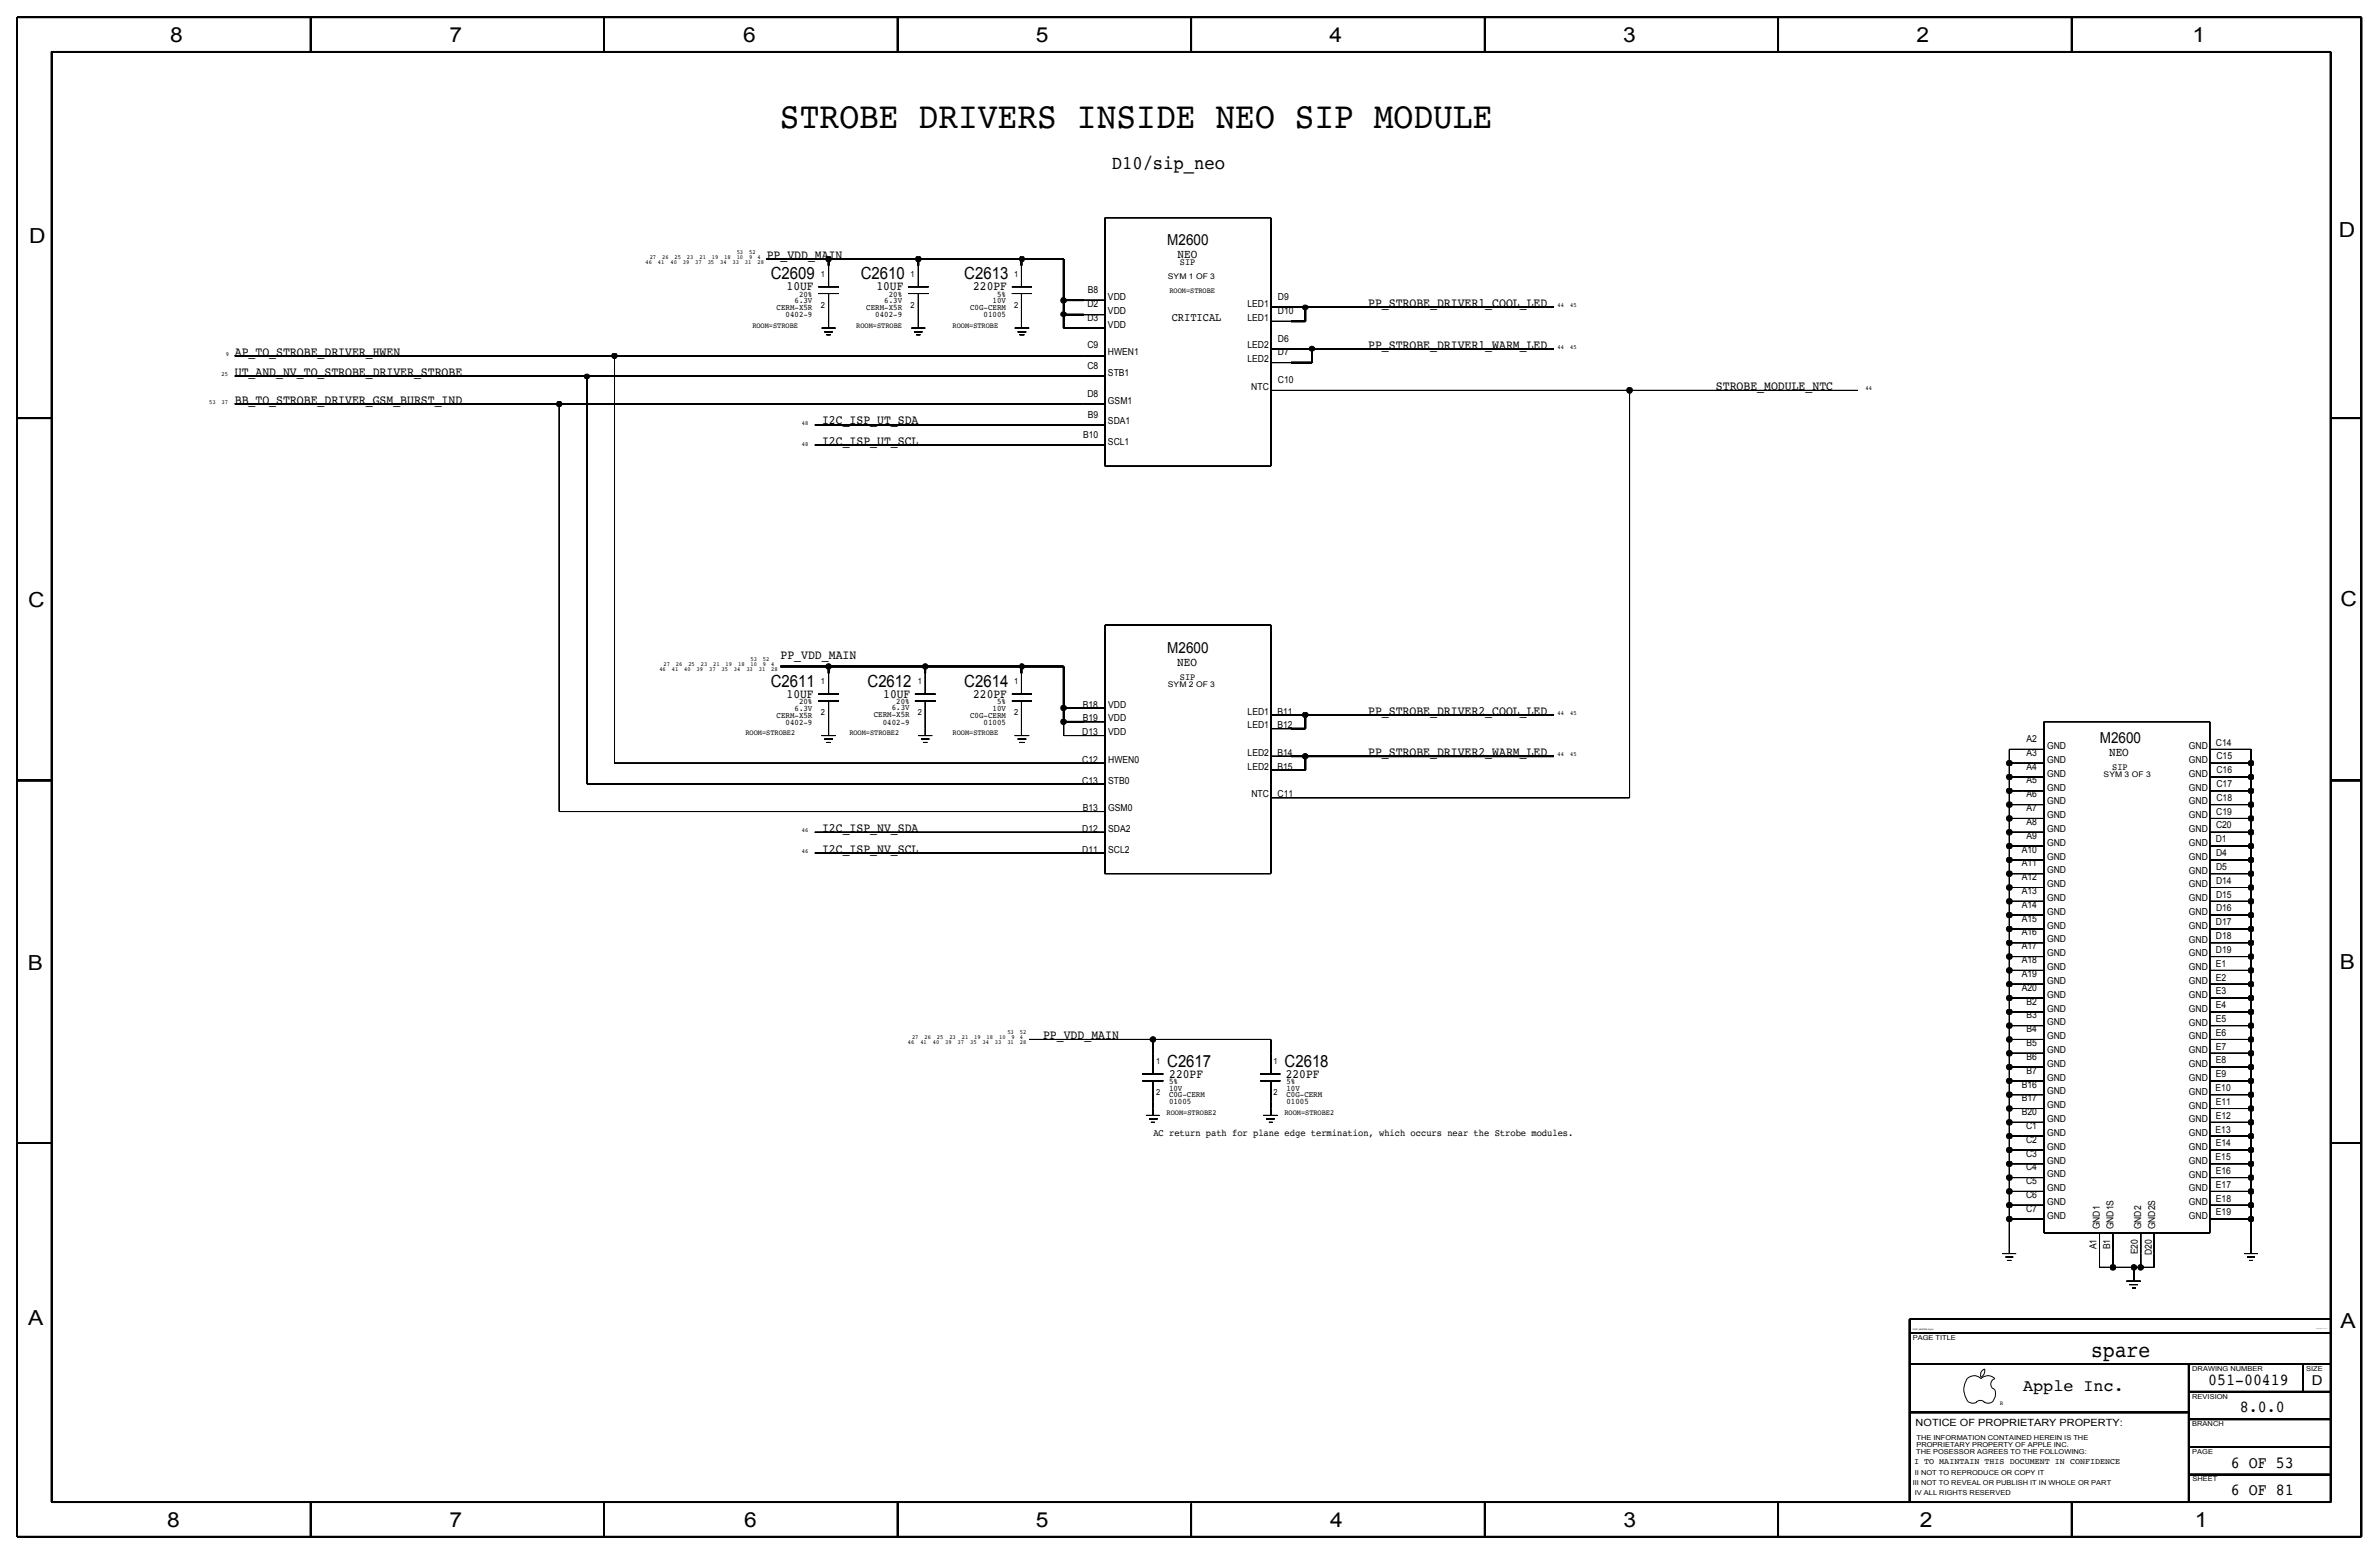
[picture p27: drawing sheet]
<svg xmlns="http://www.w3.org/2000/svg" width="875mm" height="572mm" viewBox="0 0 875 572" stroke-linecap="round" stroke-linejoin="round" font-family="sans-serif">
<defs><g id="words">
<text font-size="13.6" x="286.9" y="47.1">STROBE DRIVERS INSIDE NEO SIP MODULE</text>
<text font-size="8.1" x="769.2" y="499.1">spare</text>
<g font-size="7.6">
<text x="62.5" y="15.5">8</text>
<text x="165.4" y="15.5">7</text>
<text x="273.3" y="15.5">6</text>
<text x="381" y="15.5">5</text>
<text x="489" y="15.5">4</text>
<text x="597" y="15.5">3</text>
<text x="704.9" y="15.5">2</text>
<text x="806.5" y="15.5">1</text>
<text x="10.7" y="89.5">D</text>
<text x="860.3" y="87.2">D</text>
<text x="10.4" y="223.3">C</text>
<text x="860.8" y="222.8">C</text>
<text x="10.2" y="356.7">B</text>
<text x="860.6" y="356.4">B</text>
<text x="10.4" y="487.5">A</text>
<text x="860.8" y="488.2">A</text>
<text x="61.5" y="561.7">8</text>
<text x="165.4" y="561.7">7</text>
<text x="273.8" y="561.6">6</text>
<text x="381" y="561.7">5</text>
<text x="489.2" y="561.7">4</text>
<text x="597.1" y="561.6">3</text>
<text x="706.2" y="561.7">2</text>
<text x="807.3" y="561.7">1</text>
</g>
<text font-size="7.1" x="409" y="62.3">D10/sip_neo</text>
<g font-size="6.2">
<text x="283.5" y="102.8">C2609</text>
<text x="316.6" y="102.8">C2610</text>
<text x="354.7" y="102.8">C2613</text>
<text x="283.5" y="252.6">C2611</text>
<text x="319.1" y="252.6">C2612</text>
<text x="354.7" y="252.6">C2614</text>
<text x="429.3" y="392.4">C2617</text>
<text x="472.5" y="392.4">C2618</text>
<text x="812.2" y="509.3">051-00419</text>
<text x="744.2" y="511.5">Apple Inc.</text>
<text x="823.9" y="519.4">8.0.0</text>
<text x="820.6" y="539.7">6 OF 53</text>
<text x="820.6" y="549.9">6 OF 81</text>
</g>
<g font-size="5.6">
<text x="429.4" y="90.2">M2600</text>
<text x="429.4" y="240">M2600</text>
<text x="772.3" y="273.1">M2600</text>
</g>
<text font-size="5" x="850.3" y="509.3">D</text>
<g font-size="4.7">
<text x="282" y="95.2">PP_VDD_MAIN</text>
<text x="289.3" y="106.8">10UF</text>
<text x="322.3" y="106.8">10UF</text>
<text x="357.9" y="106.8">220PF</text>
<text x="503.2" y="112.9">PP_STROBE_DRIVER1_COOL_LED</text>
<text x="86.4" y="130.8">AP_TO_STROBE_DRIVER_HWEN</text>
<text x="503.2" y="128.2">PP_STROBE_DRIVER1_WARM_LED</text>
<text x="86.4" y="138.4">UT_AND_NV_TO_STROBE_DRIVER_STROBE</text>
<text x="631.1" y="143.5">STROBE_MODULE_NTC</text>
<text x="86.4" y="148.5">BB_TO_STROBE_DRIVER_GSM_BURST_IND</text>
<text x="302.3" y="156.1">I2C_ISP_UT_SDA</text>
<text x="302.3" y="163.7">I2C_ISP_UT_SCL</text>
<text x="287.1" y="242.5">PP_VDD_MAIN</text>
<text x="289.3" y="256.6">10UF</text>
<text x="324.9" y="256.6">10UF</text>
<text x="357.9" y="256.6">220PF</text>
<text x="503.2" y="262.8">PP_STROBE_DRIVER2_COOL_LED</text>
<text x="503.2" y="278.1">PP_STROBE_DRIVER2_WARM_LED</text>
<text x="302.3" y="306">I2C_ISP_NV_SDA</text>
<text x="302.3" y="313.6">I2C_ISP_NV_SCL</text>
<text x="383.7" y="382.2">PP_VDD_MAIN</text>
<text x="430.1" y="396.3">220PF</text>
<text x="472.9" y="396.3">220PF</text>
</g>
<g font-size="4.5">
<text x="433.1" y="95">NEO</text>
<text x="433" y="245.1">NEO</text>
<text x="775.8" y="278.1">NEO</text>
</g>
<text font-size="4.3" x="431" y="118">CRITICAL</text>
<text font-size="3.7" x="704.6" y="524.5">NOTICE OF PROPRIETARY PROPERTY:</text>
<text font-size="3.6" x="424.2" y="417.8">AC return path for plane edge termination, which occurs near the Strobe modules.</text>
<g font-size="3.5">
<text x="434" y="97.5">SIP</text>
<text x="400.1" y="107.8">B8</text>
<text x="400" y="112.9">D2</text>
<text x="407.5" y="110.4">VDD</text>
<text x="458.8" y="112.9">LED1</text>
<text x="470" y="110.4">D9</text>
<text x="400" y="118">D3</text>
<text x="407.5" y="115.5">VDD</text>
<text x="458.8" y="118">LED1</text>
<text x="470" y="115.4">D10</text>
<text x="407.5" y="120.5">VDD</text>
<text x="470" y="125.6">D6</text>
<text x="400" y="128.1">C9</text>
<text x="407.5" y="130.7">HWEN1</text>
<text x="458.8" y="128.2">LED2</text>
<text x="470" y="130.7">D7</text>
<text x="400" y="135.8">C8</text>
<text x="458.8" y="133.2">LED2</text>
<text x="407.5" y="138.3">STB1</text>
<text x="460.2" y="143.4">NTC</text>
<text x="470" y="140.9">C10</text>
<text x="400" y="145.9">D8</text>
<text x="407.5" y="148.5">GSM1</text>
<text x="400.1" y="153.6">B9</text>
<text x="398.4" y="161.2">B10</text>
<text x="407.5" y="156.1">SDA1</text>
<text x="407.5" y="163.7">SCL1</text>
<text x="434" y="250.1">SIP</text>
<text x="398.2" y="260.2">B18</text>
<text x="407.6" y="260.2">VDD</text>
<text x="458.9" y="262.8">LED1</text>
<text x="469.9" y="262.8">B11</text>
<text x="398.2" y="265.3">B19</text>
<text x="407.6" y="265.3">VDD</text>
<text x="458.9" y="267.9">LED1</text>
<text x="469.9" y="267.9">B12</text>
<text x="398.1" y="270.4">D13</text>
<text x="407.6" y="270.4">VDD</text>
<text x="745.4" y="272.9">A2</text>
<text x="752.9" y="275.5">GND</text>
<text x="805.1" y="275.5">GND</text>
<text x="815" y="274.2">C14</text>
<text x="398.1" y="280.6">C12</text>
<text x="407.6" y="280.6">HWEN0</text>
<text x="458.9" y="278">LED2</text>
<text x="469.9" y="278">B14</text>
<text x="745.4" y="277.9">A3</text>
<text x="752.9" y="280.6">GND</text>
<text x="805.1" y="280.6">GND</text>
<text x="815.2" y="279.3">C15</text>
<text x="458.9" y="283.1">LED2</text>
<text x="469.9" y="283.1">B15</text>
<text x="745.4" y="283">A4</text>
<text x="752.9" y="285.6">GND</text>
<text x="776.9" y="283.1">SIP</text>
<text x="805.1" y="285.7">GND</text>
<text x="815.2" y="284.3">C16</text>
<text x="398.1" y="288.2">C13</text>
<text x="407.6" y="288.2">STB0</text>
<text x="460.3" y="293.3">NTC</text>
<text x="469.9" y="293.3">C11</text>
<text x="745.4" y="293.2">A6</text>
<text x="745.4" y="288.1">A5</text>
<text x="752.9" y="290.7">GND</text>
<text x="805.1" y="290.8">GND</text>
<text x="815.2" y="289.4">C17</text>
<text x="398.2" y="298.4">B13</text>
<text x="407.6" y="298.3">GSM0</text>
<text x="745.4" y="298.3">A7</text>
<text x="752.9" y="295.8">GND</text>
<text x="805.1" y="295.8">GND</text>
<text x="815.2" y="299.6">C19</text>
<text x="815.2" y="294.5">C18</text>
<text x="398.1" y="306">D12</text>
<text x="407.6" y="306">SDA2</text>
<text x="745.4" y="303.4">A8</text>
<text x="752.9" y="306">GND</text>
<text x="752.9" y="300.9">GND</text>
<text x="805.1" y="300.9">GND</text>
<text x="815.1" y="304.7">C20</text>
<text x="745.4" y="308.4">A9</text>
<text x="752.9" y="311">GND</text>
<text x="805.1" y="306">GND</text>
<text x="805.1" y="311.1">GND</text>
<text x="815" y="309.8">D1</text>
<text x="398.1" y="313.6">D11</text>
<text x="407.6" y="313.6">SCL2</text>
<text x="743.6" y="313.5">A10</text>
<text x="752.9" y="316.1">GND</text>
<text x="805.1" y="316.2">GND</text>
<text x="815.1" y="314.8">D4</text>
<text x="743.6" y="323.7">A12</text>
<text x="743.6" y="318.6">A11</text>
<text x="752.9" y="321.2">GND</text>
<text x="805.1" y="321.3">GND</text>
<text x="815.1" y="319.9">D5</text>
<text x="743.6" y="328.8">A13</text>
<text x="752.9" y="326.3">GND</text>
<text x="805.1" y="326.4">GND</text>
<text x="815.1" y="325">D14</text>
<text x="743.6" y="333.9">A14</text>
<text x="752.9" y="331.4">GND</text>
<text x="805.1" y="331.4">GND</text>
<text x="815.1" y="335.2">D16</text>
<text x="815.1" y="330.1">D15</text>
<text x="743.6" y="338.9">A15</text>
<text x="752.9" y="341.5">GND</text>
<text x="752.9" y="336.4">GND</text>
<text x="805.1" y="336.5">GND</text>
<text x="805.1" y="341.6">GND</text>
<text x="815" y="340.3">D17</text>
<text x="743.6" y="344">A16</text>
<text x="752.9" y="346.6">GND</text>
<text x="805.1" y="346.7">GND</text>
<text x="815" y="345.3">D18</text>
<text x="743.6" y="349.1">A17</text>
<text x="752.9" y="351.7">GND</text>
<text x="805.1" y="351.8">GND</text>
<text x="815" y="350.4">D19</text>
<text x="743.6" y="359.3">A19</text>
<text x="743.6" y="354.2">A18</text>
<text x="752.9" y="356.8">GND</text>
<text x="805.1" y="356.8">GND</text>
<text x="815" y="355.5">E1</text>
<text x="743.6" y="364.4">A20</text>
<text x="752.9" y="361.9">GND</text>
<text x="805.1" y="361.9">GND</text>
<text x="815" y="365.7">E3</text>
<text x="815" y="360.6">E2</text>
<text x="745.4" y="369.4">B2</text>
<text x="752.9" y="367">GND</text>
<text x="805.1" y="367">GND</text>
<text x="815" y="370.8">E4</text>
<text x="745.4" y="374.5">B3</text>
<text x="752.9" y="377.1">GND</text>
<text x="752.9" y="372">GND</text>
<text x="805.1" y="377.2">GND</text>
<text x="805.1" y="372.1">GND</text>
<text x="815" y="375.8">E5</text>
<text x="745.4" y="379.6">B4</text>
<text x="752.9" y="382.2">GND</text>
<text x="805.1" y="382.3">GND</text>
<text x="815" y="380.9">E6</text>
<text x="745.4" y="389.8">B6</text>
<text x="745.4" y="384.7">B5</text>
<text x="752.9" y="387.3">GND</text>
<text x="805.1" y="387.3">GND</text>
<text x="815" y="386">E7</text>
<text x="745.4" y="394.9">B7</text>
<text x="752.9" y="392.3">GND</text>
<text x="805.1" y="392.4">GND</text>
<text x="815" y="391.1">E8</text>
<text x="743.6" y="399.9">B16</text>
<text x="752.9" y="397.4">GND</text>
<text x="805.1" y="397.5">GND</text>
<text x="814.9" y="401.3">E10</text>
<text x="815" y="396.2">E9</text>
<text x="743.6" y="405">B17</text>
<text x="752.9" y="407.6">GND</text>
<text x="752.9" y="402.5">GND</text>
<text x="805.1" y="407.7">GND</text>
<text x="805.1" y="402.6">GND</text>
<text x="815" y="406.3">E11</text>
<text x="743.6" y="410.1">B20</text>
<text x="752.9" y="412.7">GND</text>
<text x="805.1" y="412.7">GND</text>
<text x="815" y="411.4">E12</text>
<text x="745.2" y="415.2">C1</text>
<text x="752.9" y="417.8">GND</text>
<text x="805.1" y="417.8">GND</text>
<text x="814.9" y="416.5">E13</text>
<text x="745.2" y="425.4">C3</text>
<text x="745.2" y="420.3">C2</text>
<text x="752.9" y="422.8">GND</text>
<text x="805.1" y="422.9">GND</text>
<text x="815" y="421.6">E14</text>
<text x="745.2" y="430.4">C4</text>
<text x="752.9" y="427.9">GND</text>
<text x="805.1" y="428">GND</text>
<text x="814.9" y="426.7">E15</text>
<text x="815" y="431.8">E16</text>
<text x="745.2" y="435.5">C5</text>
<text x="752.9" y="433">GND</text>
<text x="805.1" y="433.1">GND</text>
<text x="815" y="436.8">E17</text>
<text x="745.2" y="440.6">C6</text>
<text x="752.9" y="443.2">GND</text>
<text x="752.9" y="438.1">GND</text>
<text x="805.1" y="443.2">GND</text>
<text x="805.1" y="438.2">GND</text>
<text x="815" y="441.9">E18</text>
<text x="745.2" y="445.7">C7</text>
<text x="752.9" y="448.2">GND</text>
<text x="805.1" y="448.3">GND</text>
<text x="815" y="447">E19</text>
<text x="772.3" y="452.1" transform="rotate(-90 772.3 452.1)">GND1</text>
<text x="777.4" y="452.1" transform="rotate(-90 777.4 452.1)">GND1S</text>
<text x="787.6" y="452.1" transform="rotate(-90 787.6 452.1)">GND2</text>
<text x="792.6" y="452.1" transform="rotate(-90 792.6 452.1)">GND2S</text>
<text x="771.1" y="459.5" transform="rotate(-90 771.1 459.5)">A1</text>
<text x="776.2" y="459.5" transform="rotate(-90 776.2 459.5)">B1</text>
<text x="786.4" y="461.3" transform="rotate(-90 786.4 461.3)">E20</text>
<text x="791.4" y="461.4" transform="rotate(-90 791.4 461.4)">D20</text>
</g>
<g font-size="3.1">
<text x="301.9" y="101.7">1</text>
<text x="334.9" y="101.7">1</text>
<text x="373.1" y="101.7">1</text>
<text x="285.6" y="113.9">CERM-X5R</text>
<text x="292.2" y="111.4">6.3V</text>
<text x="293.9" y="109.1">20%</text>
<text x="301.9" y="113.1">2</text>
<text x="318.6" y="114">CERM-X5R</text>
<text x="325.2" y="111.4">6.3V</text>
<text x="326.9" y="109.1">20%</text>
<text x="334.9" y="113.1">2</text>
<text x="356.8" y="114">C0G-CERM</text>
<text x="365.1" y="111.4">10V</text>
<text x="366.7" y="109.1">5%</text>
<text x="373.1" y="113.1">2</text>
<text x="288.9" y="116.5">0402-9</text>
<text x="321.9" y="116.5">0402-9</text>
<text x="361.8" y="116.5">01005</text>
<text x="301.9" y="251.5">1</text>
<text x="337.6" y="251.5">1</text>
<text x="373.1" y="251.5">1</text>
<text x="285.6" y="263.9">CERM-X5R</text>
<text x="292.2" y="261.4">6.3V</text>
<text x="293.9" y="259.1">20%</text>
<text x="301.9" y="262.9">2</text>
<text x="321.4" y="263.8">CERM-X5R</text>
<text x="328" y="261.2">6.3V</text>
<text x="329.6" y="258.9">20%</text>
<text x="337.6" y="262.9">2</text>
<text x="356.8" y="263.9">C0G-CERM</text>
<text x="365.1" y="261.4">10V</text>
<text x="366.7" y="259.1">5%</text>
<text x="373.1" y="262.9">2</text>
<text x="288.9" y="266.4">0402-9</text>
<text x="324.7" y="266.4">0402-9</text>
<text x="361.8" y="266.4">01005</text>
<text x="425.3" y="391.1">1</text>
<text x="468.5" y="391.1">1</text>
<text x="430" y="401.1">10V</text>
<text x="430" y="398.8">5%</text>
<text x="473.2" y="398.8">5%</text>
<text x="473.2" y="401.1">10V</text>
<text x="425.3" y="402.6">2</text>
<text x="430" y="406.2">01005</text>
<text x="430" y="403.6">C0G-CERM</text>
<text x="468.5" y="402.6">2</text>
<text x="473.2" y="406.2">01005</text>
<text x="473.2" y="403.6">C0G-CERM</text>
<text x="704.1" y="538.5">I TO MAINTAIN THIS DOCUMENT IN CONFIDENCE</text>
</g>
<g font-size="2.9">
<text x="429.6" y="102.7">SYM 1 OF 3</text>
<text x="430.1" y="107.8">ROOM=STROBE</text>
<text x="276.7" y="120.6">ROOM=STROBE</text>
<text x="314.9" y="120.6">ROOM=STROBE</text>
<text x="350.4" y="120.6">ROOM=STROBE</text>
<text x="429.6" y="252.6">SYM 2 OF 3</text>
<text x="274.2" y="270.4">ROOM=STROBE2</text>
<text x="312.4" y="270.4">ROOM=STROBE2</text>
<text x="350.4" y="270.4">ROOM=STROBE</text>
<text x="773.7" y="285.7">SYM 3 OF 3</text>
<text x="429.1" y="410.2">ROOM=STROBE2</text>
<text x="472.4" y="410.2">ROOM=STROBE2</text>
</g>
<g font-size="2.5">
<text x="703.5" y="492.8">PAGE TITLE</text>
<text x="806.3" y="504.2">DRAWING NUMBER</text>
<text x="848.2" y="504.2">SIZE</text>
<text x="806.3" y="514.4">REVISION</text>
<text x="806.3" y="524.5">BRANCH</text>
<text x="704.9" y="532.1">PROPRIETARY PROPERTY OF APPLE INC.</text>
<text x="704.9" y="529.6">THE INFORMATION CONTAINED HEREIN IS THE</text>
<text x="704.8" y="534.7">THE POSESSOR AGREES TO THE FOLLOWING:</text>
<text x="806.3" y="534.7">PAGE</text>
<text x="704.3" y="542.3">II NOT TO REPRODUCE OR COPY IT</text>
<text x="806.4" y="544.8">SHEET</text>
<text x="703.5" y="546.1">III NOT TO REVEAL OR PUBLISH IT IN WHOLE OR PART</text>
<text x="704.3" y="549.9">IV ALL RIGHTS RESERVED</text>
</g>
<g font-size="2.3">
<text x="239" y="95.2">27</text>
<text x="243.5" y="95.2">26</text>
<text x="248.1" y="95.2">25</text>
<text x="252.7" y="95.2">23</text>
<text x="257.3" y="95.2">21</text>
<text x="261.8" y="95.2">19</text>
<text x="266.4" y="95.2">18</text>
<text x="271" y="93.4">53</text>
<text x="271" y="95.2">10</text>
<text x="275.5" y="93.4">52</text>
<text x="275.5" y="95.2">9</text>
<text x="278.6" y="95.2">4</text>
<text x="237.4" y="97.1">46</text>
<text x="242" y="97.1">41</text>
<text x="246.6" y="97.1">40</text>
<text x="251.2" y="97.1">39</text>
<text x="255.7" y="97.1">37</text>
<text x="260.3" y="97.1">35</text>
<text x="264.9" y="97.1">34</text>
<text x="269.4" y="97.1">33</text>
<text x="274" y="97.1">31</text>
<text x="278.6" y="97.1">28</text>
<text x="572.9" y="113">44</text>
<text x="577.5" y="113">45</text>
<text x="83.1" y="130.8">9</text>
<text x="572.9" y="128.2">44</text>
<text x="577.5" y="128.2">45</text>
<text x="81.5" y="138.4">25</text>
<text x="686.2" y="143.5">44</text>
<text x="77" y="148.6">53</text>
<text x="81.5" y="148.6">37</text>
<text x="294.9" y="156.2">48</text>
<text x="294.9" y="163.9">48</text>
<text x="244" y="245.1">27</text>
<text x="248.6" y="245.1">26</text>
<text x="253.2" y="245.1">25</text>
<text x="257.8" y="245.1">23</text>
<text x="262.3" y="245.1">21</text>
<text x="266.9" y="245.1">19</text>
<text x="271.5" y="245.1">18</text>
<text x="276" y="243.3">53</text>
<text x="276" y="245.1">10</text>
<text x="280.6" y="243.3">52</text>
<text x="280.6" y="245.1">9</text>
<text x="283.7" y="245.1">4</text>
<text x="242.5" y="246.9">46</text>
<text x="247.1" y="246.9">41</text>
<text x="251.7" y="246.9">40</text>
<text x="256.2" y="246.9">39</text>
<text x="260.8" y="246.9">37</text>
<text x="265.4" y="246.9">35</text>
<text x="269.9" y="246.9">34</text>
<text x="274.5" y="246.9">33</text>
<text x="279.1" y="246.9">31</text>
<text x="283.7" y="246.9">28</text>
<text x="572.9" y="262.9">44</text>
<text x="577.5" y="262.9">45</text>
<text x="572.9" y="278.1">44</text>
<text x="577.5" y="278.1">45</text>
<text x="294.9" y="306">46</text>
<text x="294.9" y="313.7">46</text>
<text x="335.5" y="382.3">27</text>
<text x="340" y="382.3">26</text>
<text x="344.6" y="382.3">25</text>
<text x="349.2" y="382.3">23</text>
<text x="353.8" y="382.3">21</text>
<text x="358.3" y="382.3">19</text>
<text x="362.9" y="382.3">18</text>
<text x="367.5" y="382.3">10</text>
<text x="370.5" y="380.4">53</text>
<text x="372" y="382.3">9</text>
<text x="375.1" y="382.3">4</text>
<text x="375.1" y="380.4">52</text>
<text x="333.9" y="384.1">46</text>
<text x="338.5" y="384.1">41</text>
<text x="343.1" y="384.1">40</text>
<text x="347.7" y="384.1">39</text>
<text x="352.2" y="384.1">37</text>
<text x="356.8" y="384.1">35</text>
<text x="361.4" y="384.1">34</text>
<text x="365.9" y="384.1">33</text>
<text x="370.5" y="384.1">31</text>
<text x="375.1" y="384.1">28</text>
</g>
<text font-size="2.2" x="735.5" y="516.8">R</text>
<text font-size=".9" x="703.5" y="489">SYNC_MASTER=Sync</text>
<text font-size=".4" x="851.9" y="488.9">SYNC_DATE=05/17/2016</text>
</g></defs>
<g fill="none" stroke="#000" stroke-width=".37">
<path d="M304.8 97.7v7.8M337.8 97.7v7.8M375.7 97.7v7.8M406.4 80.1h61h-61h61v91.4v-91.4v91.4h-61h61h-61zM301 105.5h7.6M301 108h7.6M304.8 108v12.7M334 105.5h7.6M334 108h7.6M337.8 108v12.7M372.2 105.5h7.4M372.2 108h7.4"/>
<path d="M375.7 108v12.7M398.6 115.7h7.8M398.6 110.4h7.8M467.4 112.9h7.4M467.4 118.2h7.4M86.3 130.9h320.1M86.3 138.3h129.6M215.9 138.3h190.5M215.9 138.3v150v-150v150h190.5M226 130.9v149.8v-149.8v149.8h180.4M302.2 120.7h5.1M303.2 122.1h3.1"/>
<path d="M304 123.1h1.5M335.2 120.7h5.1M336.2 122.1h3.1M337 123.1h1.5M373.2 120.7h5.3M374.3 122.1h3.2M375 123.1h1.8M398.6 120.7h7.8M467.4 128.4h7.4M467.4 133.4h7.4M86.3 148.5h320.1M205.7 148.5v150v-150v150h200.7"/>
<path d="M299.7 156.3h106.7M467.4 143.6h132M599.4 143.6v149.8v-149.8v149.8h-132M599.4 143.6h83.9M299.7 163.7h106.7M406.4 229.9h61v91.4v-91.4v91.4h-61h61h-61v-91.4v91.4v-91.4h61zM301 255.3h7.6M301 257.8h7.6M304.8 257.8v12.7M304.8 247.7v7.6M336.5 255.3h7.6M336.5 257.8h7.6"/>
<path d="M340.3 257.8v12.7M340.3 247.7v7.6M372.2 255.3h7.4M372.2 257.8h7.4M375.7 257.8v12.7M375.7 247.7v7.6M302.2 270.5h5.1M303.2 271.8h3.1M304 273.1h1.5M337.8 270.5h5.1M338.8 271.8h3M339.5 273.1h1.6"/>
<path d="M373.2 270.5h5.3M374.3 271.8h3.2M375 273.1h1.8M391.2 265.4v5.1v-5.1v5.1h15.2M398.6 265.4h7.8M398.6 260.4h7.8M467.4 262.9h7.4M467.4 268h7.4M467.4 278.1h7.4M751.8 275.6h-12.7h4.9h-4.9v5.1M751.8 265.4v188v-188h61h-61h61v188v-188v188h-61h61h-61zM812.8 275.6h15.2h-7.8h7.8v5.1"/>
<path d="M467.4 283.2h7.4M739.1 295.9h12.7M739.1 295.9v5.1M751.8 280.7h-12.7h4.9h-4.9v5.1M751.8 285.8h-12.7h4.9h-4.9v5M751.8 290.8h-12.7h4.9h-4.9v5.1M812.8 280.7h15.2M812.8 285.8h15.2h-7.8h7.8v5M812.8 290.8h15.2h-7.8h7.8v5.1M812.8 295.9h15.2h-7.8h7.8v5.1M828 280.7v5.1M299.7 313.7h106.7"/>
<path d="M299.7 306.1h106.7M739.1 301h12.7M739.1 301v5.1M739.1 316.2h12.7M739.1 316.2v5.1M751.8 306.1h-12.7h4.9h-4.9v5.1M751.8 311.2h-12.7h4.9h-4.9v5M812.8 301h15.2h-7.8h7.8v5.1M812.8 306.1h15.2h-7.8h7.8v5.1M812.8 311.2h15.2h-7.8h7.8v5M812.8 316.2h15.2h-7.8h7.8v5.1M739.1 331.5h12.7"/>
<path d="M739.1 331.5v5.1M751.8 321.3h-12.7h4.9h-4.9v5.1M751.8 326.4h-12.7h4.9h-4.9v5.1M751.8 336.6h-12.7h4.9h-4.9v5M812.8 321.3h15.2h-7.8h7.8v5.1M812.8 326.4h15.2M812.8 331.5h15.2h-7.8h7.8v5.1M812.8 336.6h15.2h-7.8h7.8v5M828 326.4v5.1M739.1 356.9h12.7M739.1 356.9v5.1M751.8 341.6h-12.7h4.9h-4.9v5.1"/>
<path d="M751.8 346.7h-12.7h4.9h-4.9v5.1M751.8 351.8h-12.7h4.9h-4.9v5.1M812.8 341.6h15.2M812.8 346.7h15.2h-7.8h7.8v5.1M812.8 351.8h15.2h-7.8h7.8v5.1M812.8 356.9h15.2h-7.8h7.8v5.1M828 341.6v5.1M739.1 367h12.7M739.1 367v5.1M739.1 372.1h12.7M739.1 372.1v5.1M751.8 362h-12.7h4.9h-4.9v5"/>
<path d="M751.8 377.2h-12.7h4.9h-4.9v5.1M812.8 362h15.2h-7.8h7.8v5M812.8 367h15.2M812.8 372.1h15.2M812.8 377.2h15.2M828 367v5.1M828 372.1v5.1M828 377.2v5.1M378.5 382.3h45.5M420.2 395h7.7M420.2 397.5h7.7M424 397.5v12.7"/>
<path d="M424 382.3h43.4h-43.4h43.4v12.7M424 382.3v12.7M463.5 395h7.5M463.5 397.5h7.5M467.4 397.5v12.7M739.1 382.3h12.7M739.1 382.3v5.1M739.1 397.5h12.7M739.1 397.5v5.1M751.8 387.4h-12.7h4.9h-4.9v5M751.8 392.4h-12.7h4.9h-4.9v5.1M812.8 382.3h15.2h-7.8h7.8v5.1"/>
<path d="M812.8 387.4h15.2M812.8 392.4h15.2M812.8 397.5h15.2M828 387.4v5M828 392.4v5.1M828 397.5v5.1M421.6 410.2h4.9M422.6 411.5h3.2M423.3 412.8h1.4M464.6 410.2h5.3M465.7 411.5h3.1M466.7 412.8h1.4"/>
<path d="M739.1 407.7h12.7M739.1 407.7v5.1M751.8 402.6h-12.7h4.9h-4.9v5.1M751.8 412.8h-12.7h4.9h-4.9v5M751.8 417.8h-12.7h4.9h-4.9v5.1M812.8 402.6h15.2h-7.8h7.8v5.1M812.8 407.7h15.2M812.8 412.8h15.2h-7.8h7.8v5M812.8 417.8h15.2h-7.8h7.8v5.1M828 407.7v5.1M739.1 433.1h12.7M739.1 433.1v5"/>
<path d="M751.8 422.9h-12.7h4.9h-4.9v5.1M751.8 428h-12.7h4.9h-4.9v5.1M751.8 438.1h-12.7h4.9h-4.9v5.1M812.8 422.9h15.2M812.8 428h15.2h-7.8h7.8v5.1M812.8 433.1h15.2M812.8 438.1h15.2h-7.8h7.8v5.1M828 422.9v5.1M828 433.1v5M739.1 443.2v5.1M739.1 443.2h12.7M739.1 448.3v12.7"/>
<path d="M739.1 448.3h12.7M772.2 453.4v12.7v-5.1v5.1h5M777.2 453.4v12.7M787.4 453.4v12.7M792.3 453.4v12.7v-5.1v5.1h-4.9M812.8 443.2h15.2M812.8 448.3h15.2M828 443.2v5.1M828 448.3v12.7M736.6 461h4.9M737.7 462.3h2.8M738.4 463.6h1.4"/>
<path d="M777.2 466.1h7.7M782.1 471.2h5.3M783.2 472.4h3.1M784.2 473.7h1.4M784.9 466.1h2.5M784.9 466.1v5.1M825.5 461h4.9M826.6 462.3h2.8M827.3 463.6h1.4M724.1 515.6l.5 .2a2.67 2.67 0 0 0 2.5-.2M726.8 515.7a2.09 2.09 0 0 1 3.1 0M728.6 506.5a2.69 2.69 0 0 0 1.3-3 2.26 2.26 0 0 0-1.3 3"/>
<path d="M729.7 515.6l.4 .2a2.67 2.67 0 0 0 2.6-.2M733.7 511.1a4.5 4.5 0 0 1-1 4.6M733.8 511a2.08 2.08 0 0 1-1.6-2 2.08 2.08 0 0 1 1.6-2 3.5 3.5 0 0 0-5.2 0 3.5 3.5 0 0 0-3.9-.8 3.5 3.5 0 0 0-2.2 3.3 7.1 7.1 0 0 0 1.6 6.2"/>
</g>
<g fill="none" stroke="#000" stroke-width=".6" stroke-linecap="butt">
<path d="M6.3 6.4v558.7v-558.7h862.2h-862.2h862.2v558.7v-558.7v558.7h-862.2h862.2h-862.2zM19 19.1v533.4v-533.4h838.2h-838.2h838.2v533.4v-533.4v533.4h-838.2h838.2h-838.2zM114.3 6.4v12.7M222.2 6.4v12.7M330.2 6.4v12.7M438.1 6.4v12.7M546.1 6.4v12.7M654 6.4v12.7M762 6.4v12.7M281.9 95.3h22.9M304.8 95.3h33M304.8 95.3v2.4"/>
<path d="M337.8 95.3h37.9M337.8 95.3v2.4M375.7 95.3h15.5h-15.5h15.5v15.1M375.7 95.3v2.4M391.2 115.7v5v-5v5h7.4M391.2 115.7h7.4M391.2 110.4v5.3M391.2 110.4h7.4M474.8 112.9h96.7M480.1 112.9v5.3v-5.3v5.3h-5.3M474.8 128.4h96.7M482.6 128.4v5v-5v5h-7.8"/>
<path d="M6.3 153.8h12.7M857.2 153.8h11.3M287 245.1h17.8M304.8 245.1h35.5M304.8 245.1v2.6M340.3 245.1h35.4h-35.4h35.4v2.6M340.3 245.1v2.6M375.7 245.1h15.5h-15.5h15.5v15.3v-15.3v15.3h7.4M391.2 260.4v5v-5v5h7.4M474.8 262.9h96.7M474.8 278.1h96.7M480.1 262.9v5.1v-5.1v5.1h-5.3"/>
<path d="M480.1 278.1v5.1v-5.1v5.1h-5.3M6.3 287h12.7M857.2 287h11.3M6.3 420.4h12.7M857.2 420.4h11.3M702.4 490.2h154.8M702.4 490.2v62.3M857.2 485.1h-154.8h154.8h-154.8v5.1M702.4 519.4h102.6M702.4 501.6h154.8M805 501.6v50.9M805 511.8h52.2"/>
<path d="M847 501.6v10.2M805 522h52.2M805 532.1h52.2M114.3 552.5v12.6M222.2 552.5v12.6M330.2 552.5v12.6M438.1 553v12.1M546.1 552.5v12.6M654 552.5v12.6M762 552.5v12.6M805 542.3h52.2"/>
</g>
<g fill="#000" stroke="#000" stroke-width=".37">
<path d="M375.2 94.5a.98 .98 0 0 1 1.6 .7 .98 .98 0 0 1-1.6 .8l-.2-.7zM479.3 112.4a.96 .96 0 0 1 1.5 0 .96 .96 0 0 1-.1 1.4 .96 .96 0 0 1-1.3-.1 .96 .96 0 0 1-.1-1.3zM215.1 137.8a.97 .97 0 0 1 1.6 .4 .97 .97 0 0 1-.8 1.3 .97 .97 0 0 1-1.1-1.2z"/>
<circle cx="304.7" cy="95.3" r="1.05"/>
<circle cx="337.7" cy="95.3" r="1.05"/>
<circle cx="391.2" cy="115.5" r=".95"/>
<circle cx="391.2" cy="110.5" r="1.03"/>
<circle cx="226" cy="130.9" r="1.06"/>
<circle cx="482.5" cy="128.2" r=".95"/>
<circle cx="205.7" cy="148.6" r="1"/>
<circle cx="599.4" cy="143.6" r="1.09"/>
<circle cx="304.7" cy="245.1" r="1.01"/>
<circle cx="340.3" cy="245.1" r="1.01"/>
<circle cx="375.8" cy="245.2" r=".98"/>
<circle cx="391.2" cy="265.4" r="1.02"/>
<circle cx="391.2" cy="260.4" r="1.02"/>
<circle cx="480.1" cy="262.9" r="1.02"/>
<circle cx="480.1" cy="278.1" r="1.02"/>
<circle cx="739.1" cy="285.7" r="1.06"/>
<circle cx="739.1" cy="290.8" r="1.06"/>
<circle cx="739.1" cy="295.9" r="1.06"/>
<circle cx="739.1" cy="280.6" r="1.06"/>
<circle cx="828" cy="285.7" r="1.06"/>
<circle cx="828" cy="290.8" r="1.06"/>
<circle cx="828" cy="280.6" r="1.06"/>
<circle cx="828" cy="295.9" r="1.06"/>
<circle cx="739.1" cy="311.1" r="1.06"/>
<circle cx="739.1" cy="301" r="1.06"/>
<circle cx="739.1" cy="316.2" r="1.06"/>
<circle cx="739.1" cy="306" r="1.06"/>
<circle cx="828" cy="311.1" r="1.06"/>
<circle cx="828" cy="316.2" r="1.06"/>
<circle cx="828" cy="301" r="1.06"/>
<circle cx="828" cy="306" r="1.06"/>
<circle cx="739.1" cy="336.5" r="1.06"/>
<circle cx="739.1" cy="326.4" r="1.06"/>
<circle cx="739.1" cy="321.3" r="1.06"/>
<circle cx="739.1" cy="331.4" r="1.06"/>
<circle cx="828" cy="336.5" r="1.06"/>
<circle cx="828" cy="326.4" r="1.06"/>
<circle cx="828" cy="321.3" r="1.06"/>
<circle cx="828" cy="331.4" r="1.06"/>
<circle cx="739.1" cy="341.6" r="1.06"/>
<circle cx="739.1" cy="351.8" r="1.06"/>
<circle cx="739.1" cy="356.8" r="1.06"/>
<circle cx="739.1" cy="346.7" r="1.06"/>
<circle cx="828" cy="341.6" r="1.06"/>
<circle cx="828" cy="351.8" r="1.06"/>
<circle cx="828" cy="346.7" r="1.06"/>
<circle cx="828" cy="356.8" r="1.06"/>
<circle cx="739.1" cy="361.9" r="1.06"/>
<circle cx="739.1" cy="367" r="1.06"/>
<circle cx="739.1" cy="377.2" r="1.06"/>
<circle cx="739.1" cy="372.1" r="1.06"/>
<circle cx="828" cy="361.9" r="1.06"/>
<circle cx="828" cy="367" r="1.06"/>
<circle cx="828" cy="377.2" r="1.06"/>
<circle cx="828" cy="372.1" r="1.06"/>
<circle cx="424.1" cy="382.3" r="1.02"/>
<circle cx="739.1" cy="387.3" r="1.06"/>
<circle cx="739.1" cy="397.5" r="1.06"/>
<circle cx="739.1" cy="392.4" r="1.06"/>
<circle cx="739.1" cy="382.2" r="1.06"/>
<circle cx="828" cy="387.3" r="1.06"/>
<circle cx="828" cy="397.5" r="1.06"/>
<circle cx="828" cy="392.4" r="1.06"/>
<circle cx="828" cy="382.2" r="1.06"/>
<circle cx="739.1" cy="402.6" r="1.06"/>
<circle cx="739.1" cy="417.8" r="1.06"/>
<circle cx="739.1" cy="407.6" r="1.06"/>
<circle cx="739.1" cy="412.7" r="1.06"/>
<circle cx="828" cy="402.6" r="1.06"/>
<circle cx="828" cy="407.6" r="1.06"/>
<circle cx="828" cy="412.7" r="1.06"/>
<circle cx="828" cy="417.8" r="1.06"/>
<circle cx="739.1" cy="428" r="1.06"/>
<circle cx="739.1" cy="422.9" r="1.06"/>
<circle cx="739.1" cy="433" r="1.06"/>
<circle cx="739.1" cy="438.1" r="1.06"/>
<circle cx="828" cy="428" r="1.06"/>
<circle cx="828" cy="422.9" r="1.06"/>
<circle cx="828" cy="433" r="1.06"/>
<circle cx="828" cy="438.1" r="1.06"/>
<circle cx="739.1" cy="448.3" r="1.06"/>
<circle cx="739.1" cy="443.2" r="1.06"/>
<circle cx="828" cy="448.3" r="1.06"/>
<circle cx="828" cy="443.2" r="1.06"/>
<circle cx="777.2" cy="466.1" r="1.06"/>
<circle cx="784.9" cy="466.1" r="1.02"/>
<circle cx="787.3" cy="466.1" r="1.02"/>
</g>
<use href="#words"/>
</svg>
